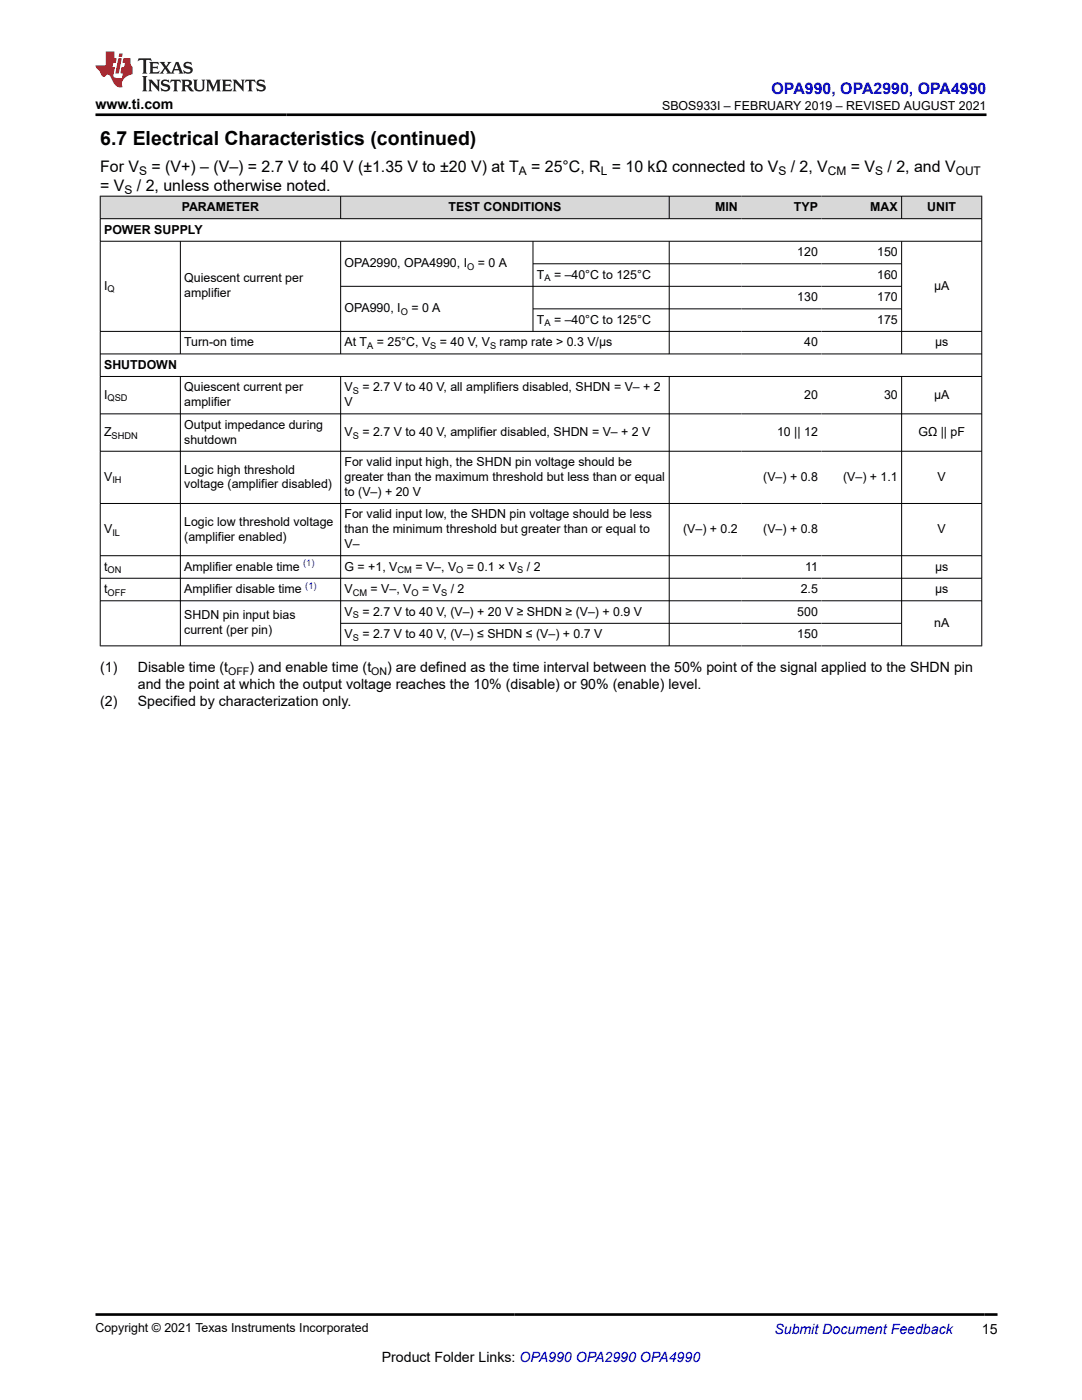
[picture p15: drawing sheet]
<svg xmlns="http://www.w3.org/2000/svg" width="216mm" height="279mm" viewBox="0 0 216 279" stroke-linecap="round" stroke-linejoin="round" font-family="sans-serif">
<defs><g id="words">
<text font-size="3.9" x="20" y="28.8">6.7 Electrical Characteristics (continued)</text>
<text font-size="3.2" fill="#00f" x="154" y="18.7">OPA990, OPA2990, OPA4990</text>
<g font-size="3.2">
<text x="20" y="34.3">For V</text>
<text x="30.2" y="34.3">= (V+) – (V–) = 2.7 V to 40 V (±1.35 V to ±20 V) at T</text>
<text x="106" y="34.3">= 25°C, R = 10 kΩ connected to V</text>
<text x="157.8" y="34.3">/ 2, V</text>
<text x="169.8" y="34.3">= V</text>
<text x="177.1" y="34.3">/ 2, and V</text>
<text x="20" y="38.1">= V</text>
<text x="27.3" y="38.1">/ 2, unless otherwise noted.</text>
</g>
<g font-size="2.8">
<text x="19" y="21.8">www.ti.com</text>
<text x="20" y="134">(1)</text>
<text x="27.5" y="134">Disable time (t</text>
<text x="27.5" y="137.4">and the point at which the output voltage reaches the 10% (disable) or 90% (enable) level.</text>
<text x="49.8" y="134">) and enable time (t</text>
<text x="77.3" y="134">) are defined as the time interval between the 50% point of the signal applied to the SHDN pin</text>
<text x="20" y="140.8">(2)</text>
<text x="27.5" y="140.8">Specified by characterization only.</text>
<text x="195.9" y="266.1">15</text>
<text x="76.2" y="271.7">Product Folder Links: OPA990 OPA2990 OPA4990</text>
</g>
<text font-size="2.8" fill="#00f" x="154.5" y="266.2">Submit Document Feedback</text>
<g font-size="2.5">
<text x="132.1" y="21.9">SBOS933I – FEBRUARY 2019 – REVISED AUGUST 2021</text>
<text x="20.8" y="46.6">POWER SUPPLY</text>
<text x="36.3" y="42.1">PARAMETER</text>
<text x="89.5" y="42.1">TEST CONDITIONS</text>
<text x="142.7" y="42.1">MIN</text>
<text x="158.4" y="42.1">TYP</text>
<text x="173.7" y="42.1">MAX</text>
<text x="185" y="42.1">UNIT</text>
<text x="68.7" y="53.4">OPA2990, OPA4990, I</text>
<text x="95.3" y="53.4">= 0 A</text>
<text x="159.1" y="51.1">120</text>
<text x="175" y="51.1">150</text>
<text x="20.8" y="57.9">I</text>
<text x="36.8" y="56.4">Quiescent current per</text>
<text x="36.8" y="59.3">amplifier</text>
<text x="107.1" y="55.6">T</text>
<text x="110.5" y="55.6">= –40°C to 125°C</text>
<text x="175" y="55.6">160</text>
<text x="186.4" y="57.9">µA</text>
<text x="68.7" y="62.4">OPA990, I</text>
<text x="82.1" y="62.4">= 0 A</text>
<text x="107.1" y="64.6">T</text>
<text x="110.5" y="64.6">= –40°C to 125°C</text>
<text x="159.1" y="60.1">130</text>
<text x="175" y="60.1">170</text>
<text x="175" y="64.6">175</text>
<text x="36.8" y="69.1">Turn-on time</text>
<text x="68.7" y="69.1">At T</text>
<text x="75.2" y="69.1">= 25°C, V</text>
<text x="87.8" y="69.1">= 40 V, V</text>
<text x="99.7" y="69.1">ramp rate &gt; 0.3 V/µs</text>
<text x="160.5" y="69.1">40</text>
<text x="186.6" y="69.1">μs</text>
<text x="20.8" y="73.6">SHUTDOWN</text>
<text x="20.8" y="79.6">I</text>
<text x="36.8" y="78.1">Quiescent current per</text>
<text x="36.8" y="81.1">amplifier</text>
<text x="68.7" y="81.1">V</text>
<text x="68.7" y="78.1">V</text>
<text x="72.3" y="78.1">= 2.7 V to 40 V, all amplifiers disabled, SHDN = V– + 2</text>
<text x="160.5" y="79.6">20</text>
<text x="176.4" y="79.6">30</text>
<text x="186.4" y="79.6">µA</text>
<text x="20.8" y="87">Z</text>
<text x="36.8" y="85.6">Output impedance during</text>
<text x="36.8" y="88.5">shutdown</text>
<text x="68.7" y="87">V</text>
<text x="72.3" y="87">= 2.7 V to 40 V, amplifier disabled, SHDN = V– + 2 V</text>
<text x="155.1" y="87">10 || 12</text>
<text x="183.3" y="87">GΩ || pF</text>
<text x="20.8" y="96">V</text>
<text x="36.8" y="94.5">Logic high threshold</text>
<text x="68.7" y="93">For valid input high, the SHDN pin voltage should be</text>
<text x="68.7" y="96">greater than the maximum threshold but less than or equal</text>
<text x="152.3" y="96">(V–) + 0.8</text>
<text x="168.2" y="96">(V–) + 1.1</text>
<text x="187.1" y="96">V</text>
<text x="36.8" y="97.5">voltage (amplifier disabled)</text>
<text x="68.7" y="98.9">to (V–) + 20 V</text>
<text x="20.8" y="106.4">V</text>
<text x="36.8" y="104.9">Logic low threshold voltage</text>
<text x="36.8" y="107.9">(amplifier enabled)</text>
<text x="68.7" y="103.4">For valid input low, the SHDN pin voltage should be less</text>
<text x="68.7" y="106.4">than the minimum threshold but greater than or equal to</text>
<text x="136.3" y="106.4">(V–) + 0.2</text>
<text x="152.3" y="106.4">(V–) + 0.8</text>
<text x="187.1" y="106.4">V</text>
<text x="20.8" y="113.9">t</text>
<text x="36.8" y="113.9">Amplifier enable time</text>
<text x="68.7" y="109.4">V–</text>
<text x="68.7" y="113.9">G = +1, V</text>
<text x="82.9" y="113.9">= V–, V</text>
<text x="93.2" y="113.9">= 0.1 × V</text>
<text x="105.1" y="113.9">/ 2</text>
<text x="160.6" y="113.9">11</text>
<text x="186.6" y="113.9">µs</text>
<text x="20.8" y="118.4">t</text>
<text x="36.8" y="118.4">Amplifier disable time</text>
<text x="68.7" y="118.4">V</text>
<text x="74" y="118.4">= V–, V</text>
<text x="84.2" y="118.4">= V</text>
<text x="89.9" y="118.4">/ 2</text>
<text x="159.8" y="118.4">2.5</text>
<text x="186.6" y="118.4">µs</text>
<text x="36.8" y="123.6">SHDN pin input bias</text>
<text x="68.7" y="122.9">V</text>
<text x="72.3" y="122.9">= 2.7 V to 40 V, (V–) + 20 V ≥ SHDN ≥ (V–) + 0.9 V</text>
<text x="159.1" y="122.9">500</text>
<text x="186.4" y="125.1">nA</text>
<text x="36.8" y="126.6">current (per pin)</text>
<text x="68.7" y="127.4">V</text>
<text x="72.3" y="127.4">= 2.7 V to 40 V, (V–) ≤ SHDN ≤ (V–) + 0.7 V</text>
<text x="159.1" y="127.4">150</text>
<text x="19" y="265.9">Copyright © 2021 Texas Instruments Incorporated</text>
</g>
<g font-size="2.4">
<text x="27.8" y="34.9">S</text>
<text x="103.5" y="34.9">A</text>
<text x="119.9" y="34.9">L</text>
<text x="155.3" y="34.9">S</text>
<text x="165.2" y="34.9">CM</text>
<text x="174.6" y="34.9">S</text>
<text x="190.7" y="34.9">OUT</text>
<text x="24.9" y="38.7">S</text>
</g>
<g font-size="2.1">
<text x="45.5" y="134.6">OFF</text>
<text x="74.1" y="134.6">ON</text>
</g>
<g font-size="1.9">
<text x="93.2" y="53.8">O</text>
<text x="21.5" y="58.3">Q</text>
<text x="108.6" y="56.1">A</text>
<text x="79.9" y="62.8">O</text>
<text x="108.6" y="65.1">A</text>
<text x="73.3" y="69.6">A</text>
<text x="85.9" y="69.6">S</text>
<text x="97.8" y="69.6">S</text>
<text x="21.5" y="80.1">QSD</text>
<text x="70.4" y="78.6">S</text>
<text x="22.3" y="87.5">SHDN</text>
<text x="70.4" y="87.5">S</text>
<text x="22.4" y="96.5">IH</text>
<text x="22.4" y="106.9">IL</text>
<text x="21.5" y="114.4">ON</text>
<text x="21.5" y="118.9">OFF</text>
<text x="70.4" y="118.9">CM</text>
<text x="79.3" y="114.4">CM</text>
<text x="82.1" y="118.9">O</text>
<text x="88" y="118.9">S</text>
<text x="91" y="114.4">O</text>
<text x="103.2" y="114.4">S</text>
<text x="70.4" y="123.4">S</text>
<text x="70.4" y="127.9">S</text>
</g>
<g font-size="1.9" fill="#00f">
<text x="60.5" y="113">(1)</text>
<text x="60.9" y="117.5">(1)</text>
</g>
</g></defs>
<g fill="#d8d8d8">
<path d="M20 39.1h175.9v4.5h-175.9z" fill-rule="evenodd"/>
<path d="M20.1 39.2h47.8v4.4h-47.8z" fill-rule="evenodd"/>
<path d="M68 39.2h65.5v4.4h-65.5z" fill-rule="evenodd"/>
<path d="M133.6 39.2h14.3v4.4h-14.3z" fill-rule="evenodd"/>
<path d="M147.9 39.2h16v4.4h-16z" fill-rule="evenodd"/>
<path d="M163.9 39.2h15.9v4.4h-15.9z" fill-rule="evenodd"/>
<path d="M180 39.2h15.8v4.4h-15.8z" fill-rule="evenodd"/>
</g>
<g fill="none" stroke="#000" stroke-width=".2">
<path d="M19.9 39.1h176.1M20 39.1v89.9M68 39.1v4.6M133.5 39.1v4.6M179.9 39.1v4.6M195.9 39.1v89.9M19.9 43.6h176.1M19.9 48.1h176.1M36 48.1v22.6M68 48.1v22.6M68 57.1h112M106.4 48.1v18.1"/>
<path d="M106.4 52.6h73.6M133.5 48.1v22.6M179.9 48.1v22.6M19.9 66.1h176.1M19.9 70.6h176.1M19.9 75.1h176.1M36 75.1v53.9M68 75.1v53.9M106.4 61.6h73.6M133.5 75.1v53.9M179.9 75.1v53.9M19.9 82.6h176.1"/>
<path d="M19.9 90.1h176.1M19.9 100.5h176.1M19.9 110.9h176.1M19.9 115.4h176.1M19.9 119.9h176.1M19.9 128.9h176.1M68 124.4h112"/>
</g>
<path d="M27.7 11.6l-.2 .6 .5-.2h.6v.1v2.2l-.2 .4h1l-.2-.4v-2.2v-.1h.5l.5 .2-.1-.6zM29.8 12.4l.2 .3v1.6l-.2 .4h1.9l.1-.6a1.08 1.08 0 0 1-1.3 .2v-.7h.6l.4 .2v-.7l-.4 .2h-.6v-.5l.2-.2a1 1 0 0 1 1 .3l-.1-.5zM31.8 12.4l1 1.1-1 1.2h.9l-.2-.2 .4-.8 .5 .8-.2 .2h1.6l-.2-.2 .1-.5h1l.1 .5-.1 .2h.9l-.2-.4-.8-1.9h-.5l-1 2.1-.8-1.1 .9-1h-.8l.2 .2-.5 .6-.3-.6 .1-.2zM35.2 12.8l.4 1h-.8zM36.8 12.5a.65 .65 0 0 0-.2 .7 .65 .65 0 0 0 .6 .5l.7 .1 .1 .3a.79 .79 0 0 1-.7 .4 .79 .79 0 0 1-.7-.5l.1 .7 .2-.1a.93 .93 0 0 0 1.1 0 .93 .93 0 0 0 .4-.9 1.46 1.46 0 0 0-1.2-.6l-.1-.3a1.09 1.09 0 0 1 1.2 .2l-.2-.6-.1 .1-.6-.2zM28.4 15.2l.2 .4v2.2l-.2 .4h1l-.2-.4v-2.2l.2-.4zM29.6 15.9l.2 .4v1.5l-.2 .4h.8l-.3-.4v-1.3l1.7 1.8v-2l.2-.4h-.8l.2 .2 .1 1.1-1.2-1.3zM32.3 16a.65 .65 0 0 0-.2 .8 .65 .65 0 0 0 .7 .4l.6 .2 .1 .2a.79 .79 0 0 1-.7 .4 .79 .79 0 0 1-.7-.5l.1 .7 .2-.1a.93 .93 0 0 0 1.1 .1 .93 .93 0 0 0 .4-1 1.46 1.46 0 0 0-1.2-.5l-.1-.4a1.09 1.09 0 0 1 1.2 .2l-.2-.6-.1 .1-.6-.1zM34.1 15.9l-.1 .6a.63 .63 0 0 1 .7-.3l.1 1.6-.3 .4h1l-.2-.4v-1.6a.66 .66 0 0 1 .8 .3l-.1-.6zM36.2 15.9l.2 .4v1.5l-.2 .4h.9l-.2-.2v-.7h.5l.1 .2a.79 .79 0 0 0 1.2 .6l-1-.9a.61 .61 0 0 0 .6-.6 .61 .61 0 0 0-.5-.7zM36.9 16.2h.2a.47 .47 0 0 1 .5 .1 .47 .47 0 0 1 .1 .5l-.2 .1-.6 .1zM38.5 15.9l.2 .2a2.27 2.27 0 0 0 .4 2 1.04 1.04 0 0 0 1.7-.7v-1.3l.2-.2h-.8l.2 .4v1.1a.6 .6 0 0 1-.6 .6 .6 .6 0 0 1-.6-.6v-1.1l.3-.4zM41.1 15.9l.2 .4v1.5l-.2 .4h.7l-.2-.4v-1.4l.9 1.9 .8-1.9v1.4l-.2 .4h1l-.3-.4v-1.5l.3-.4h-.8l-.7 1.5-.7-1.5zM44.3 15.9l.2 .4v1.5l-.2 .4h1.9l.1-.6a1.09 1.09 0 0 1-1.3 .2v-.7h.6l.4 .2v-.6l-.4 .2h-.6v-.6l.2-.1a1.01 1.01 0 0 1 1 .3l-.1-.6zM46.4 15.9l.3 .4v1.5l-.3 .4h.8l-.2-.4v-1.3l1.6 1.8v-2l.2-.4h-.7l.2 .2v1.1l-1.2-1.3zM49 15.9l-.1 .6a.63 .63 0 0 1 .8-.3v1.6l-.3 .4h1l-.2-.4v-1.6a.66 .66 0 0 1 .8 .3l-.1-.6zM51.4 16a.65 .65 0 0 0-.2 .8 .65 .65 0 0 0 .6 .4l.6 .2 .2 .2a.79 .79 0 0 1-.8 .4 .79 .79 0 0 1-.6-.5l.1 .7 .2-.1a.93 .93 0 0 0 1 .1 .93 .93 0 0 0 .5-1 1.46 1.46 0 0 0-1.3-.5l-.1-.4a1.09 1.09 0 0 1 1.3 .2l-.2-.6-.2 .1-.5-.1z" fill="#231f20"/>
<path d="M21.1 10.3v2.7h-2.1l.1 .4 .9 1a.95 .95 0 0 0 .9 .9 .59 .59 0 0 1 .6-.4 .59 .59 0 0 1 .5 .3l.4 .8a1.59 1.59 0 0 0 2.1 1.4 1.61 1.61 0 0 1 1-2.3l1-.3-.1-1.5a1.59 1.59 0 0 1-.4-1.7h-1.4l-.2 .9h.5l-.1 .9h-.5l-.2 .9v.3l.4 .1-.2 .9h-.6a.73 .73 0 0 1-1.1-.7l.3-1.5h-.5l.2-.9h.5l.2-.9h-.5v-1.3zM23.6 11.6l-.6 3.1h.7l.6-3.1zM23.8 10.7l-.1 .6h.7l.1-.6z" fill="#ed1c24"/>
<path d="M19 22.9h177.8M19.1 262.3h179.9" fill="none" stroke="#000" stroke-width=".53"/>
<use href="#words"/>
</svg>
